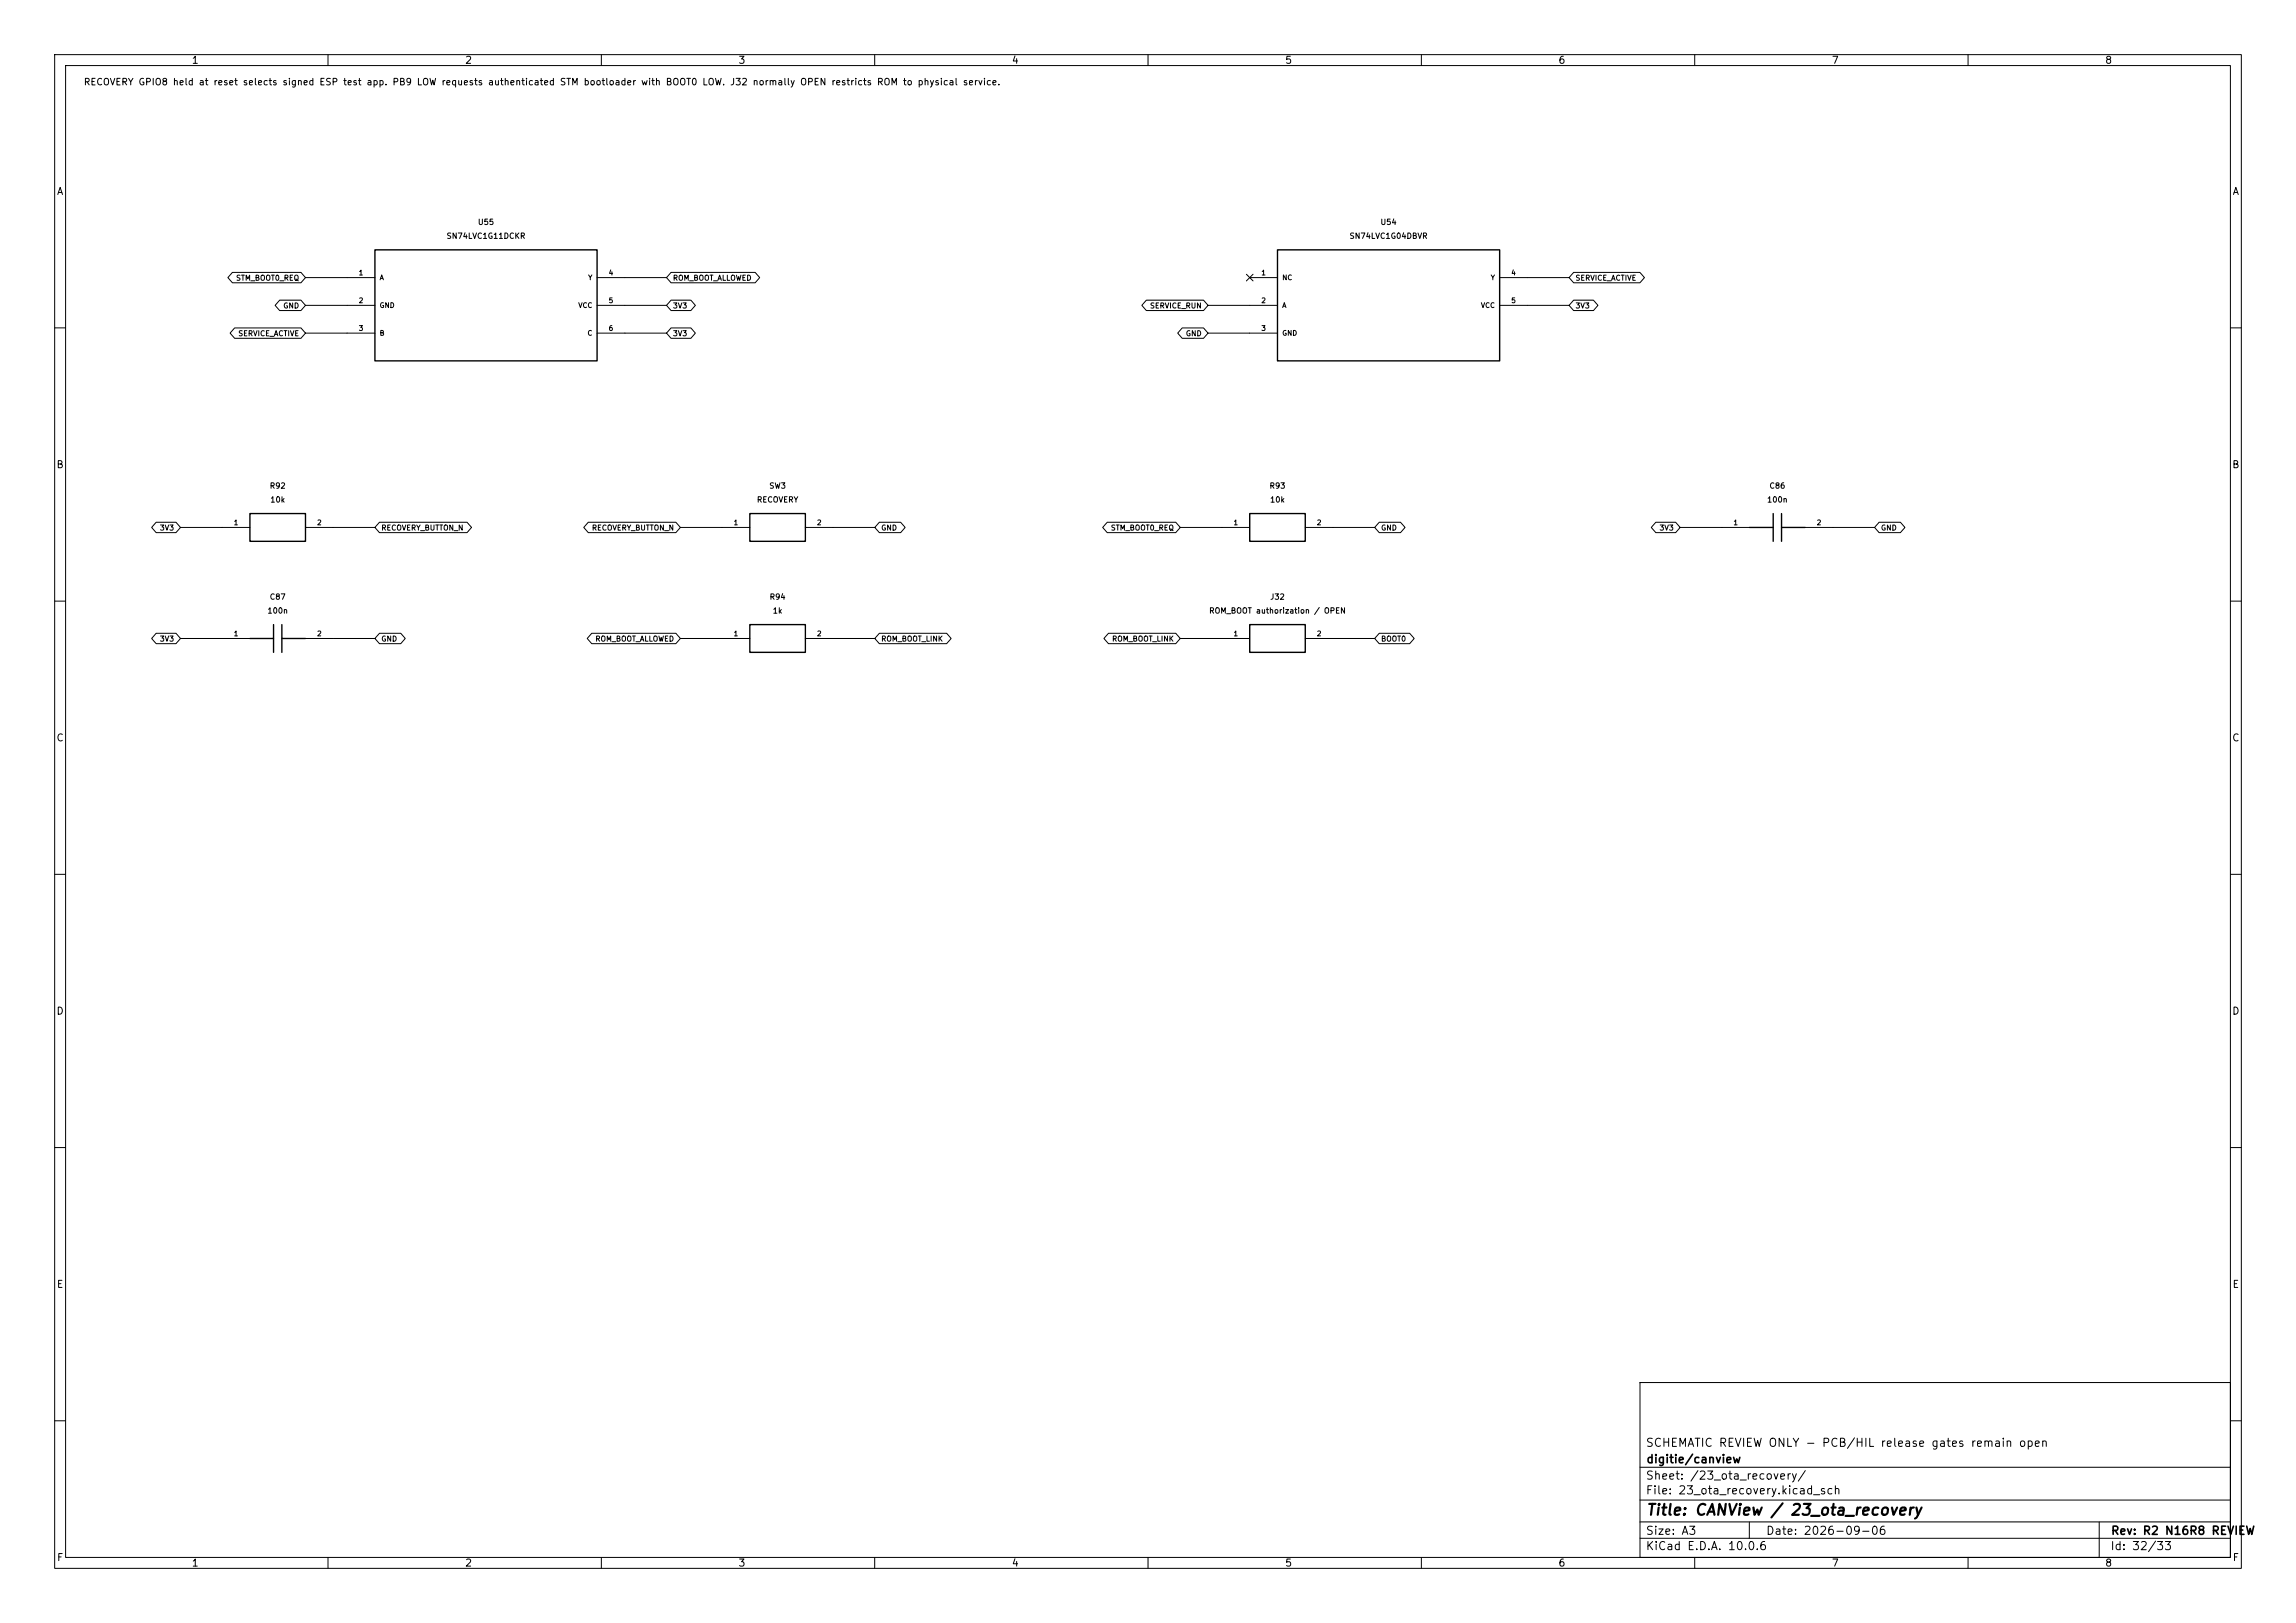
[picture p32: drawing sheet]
<svg xmlns="http://www.w3.org/2000/svg" width="420mm" height="297mm" viewBox="0 0 420 297" stroke-linecap="round" stroke-linejoin="round" font-family="sans-serif">
<defs><g id="words">
<text font-size="2" x="301" y="277.8">Title: CANView / 23_ota_recovery</text>
<g font-size="1.5">
<text x="300.9" y="265.1">SCHEMATIC REVIEW ONLY - PCB/HIL release gates remain open</text>
<text x="301" y="268.1">digitie/canview</text>
<text x="300.9" y="273.8">File: 23_ota_recovery.kicad_sch</text>
<text x="300.9" y="271.1">Sheet: /23_ota_recovery/</text>
<text x="300.9" y="281.2">Size: A3</text>
<text x="322.9" y="281.2">Date: 2026-09-06</text>
<text x="386" y="281.2">Rev: R2 N16R8 REVIEW</text>
<text x="300.9" y="284">KiCad E.D.A. 10.0.6</text>
<text x="385.9" y="284">Id: 32/33</text>
</g>
<g font-size="1.3">
<text x="35" y="12">1</text>
<text x="85" y="12">2</text>
<text x="135" y="12">3</text>
<text x="185" y="12">4</text>
<text x="235" y="12">5</text>
<text x="285" y="12">6</text>
<text x="335" y="12">7</text>
<text x="385" y="12">8</text>
<text x="10.3" y="36">A</text>
<text x="408.3" y="36">A</text>
<text x="10.2" y="86">B</text>
<text x="408.2" y="86">B</text>
<text x="10.2" y="136">C</text>
<text x="408.2" y="136">C</text>
<text x="10.2" y="186">D</text>
<text x="408.2" y="186">D</text>
<text x="10.3" y="236">E</text>
<text x="408.3" y="236">E</text>
<text x="10.3" y="286">F</text>
<text x="35" y="287">1</text>
<text x="85" y="287">2</text>
<text x="135" y="287">3</text>
<text x="185" y="287">4</text>
<text x="235" y="287">5</text>
<text x="285" y="287">6</text>
<text x="335" y="287">7</text>
<text x="385" y="287">8</text>
<text x="408.3" y="286">F</text>
</g>
<text font-size="1.2" x="15.2" y="15.9">RECOVERY GPIO8 held at reset selects signed ESP test app. PB9 LOW requests authenticated STM bootloader with BOOT0 LOW. J32 normally OPEN restricts ROM to physical service.</text>
<g font-size="1">
<text x="87.3" y="41.4">U55</text>
<text x="252.4" y="41.4">U54</text>
<text x="81.6" y="43.9">SN74LVC1G11DCKR</text>
<text x="246.8" y="43.9">SN74LVC1G04DBVR</text>
<text x="43.1" y="51.6">STM_BOOT0_REQ</text>
<text x="123" y="51.6">ROM_BOOT_ALLOWED</text>
<text x="288.1" y="51.6">SERVICE_ACTIVE</text>
<text x="51.7" y="56.7">GND</text>
<text x="123" y="56.7">3V3</text>
<text x="210.3" y="56.7">SERVICE_RUN</text>
<text x="288.1" y="56.7">3V3</text>
<text x="43.5" y="61.7">SERVICE_ACTIVE</text>
<text x="123" y="61.7">3V3</text>
<text x="216.8" y="61.7">GND</text>
<text x="49.2" y="89.7">R92</text>
<text x="140.6" y="89.7">SW3</text>
<text x="232.1" y="89.7">R93</text>
<text x="323.6" y="89.7">C86</text>
<text x="49.3" y="92.2">10k</text>
<text x="138.4" y="92.2">RECOVERY</text>
<text x="232.2" y="92.2">10k</text>
<text x="323.1" y="92.2">100n</text>
<text x="29.1" y="97.3">3V3</text>
<text x="69.7" y="97.3">RECOVERY_BUTTON_N</text>
<text x="108.2" y="97.3">RECOVERY_BUTTON_N</text>
<text x="161.1" y="97.3">GND</text>
<text x="203.1" y="97.3">STM_BOOT0_REQ</text>
<text x="252.5" y="97.3">GND</text>
<text x="303.5" y="97.3">3V3</text>
<text x="344" y="97.3">GND</text>
<text x="48.8" y="112.5">100n</text>
<text x="49.2" y="110">C87</text>
<text x="140.7" y="110">R94</text>
<text x="141.3" y="112.5">1k</text>
<text x="221.1" y="112.5">ROM_BOOT authorization / OPEN</text>
<text x="232.2" y="110">J32</text>
<text x="29.1" y="117.6">3V3</text>
<text x="69.7" y="117.6">GND</text>
<text x="108.8" y="117.6">ROM_BOOT_ALLOWED</text>
<text x="161.1" y="117.6">ROM_BOOT_LINK</text>
<text x="203.3" y="117.6">ROM_BOOT_LINK</text>
<text x="252.5" y="117.6">BOOT0</text>
</g>
<g font-size=".9">
<text x="65.5" y="50.6">1</text>
<text x="69.4" y="51.5">A</text>
<text x="107.5" y="51.5">Y</text>
<text x="111.2" y="50.6">4</text>
<text x="230.6" y="50.6">1</text>
<text x="234.5" y="51.5">NC</text>
<text x="272.6" y="51.5">Y</text>
<text x="276.3" y="50.6">4</text>
<text x="65.5" y="55.7">2</text>
<text x="69.4" y="56.6">GND</text>
<text x="105.7" y="56.6">VCC</text>
<text x="111.2" y="55.7">5</text>
<text x="230.6" y="55.7">2</text>
<text x="234.5" y="56.6">A</text>
<text x="270.8" y="56.6">VCC</text>
<text x="276.3" y="55.7">5</text>
<text x="65.5" y="60.8">3</text>
<text x="69.4" y="61.6">B</text>
<text x="107.4" y="61.6">C</text>
<text x="111.2" y="60.8">6</text>
<text x="230.6" y="60.8">3</text>
<text x="234.5" y="61.6">GND</text>
<text x="42.7" y="96.3">1</text>
<text x="57.9" y="96.3">2</text>
<text x="134.1" y="96.3">1</text>
<text x="149.3" y="96.3">2</text>
<text x="225.5" y="96.3">1</text>
<text x="240.8" y="96.3">2</text>
<text x="317" y="96.3">1</text>
<text x="332.2" y="96.3">2</text>
<text x="42.7" y="116.6">1</text>
<text x="57.9" y="116.6">2</text>
<text x="134.1" y="116.6">1</text>
<text x="149.3" y="116.6">2</text>
<text x="225.5" y="116.6">1</text>
<text x="240.8" y="116.6">2</text>
</g>
</g></defs>
<g fill="none" stroke="#000" stroke-width=".18">
<path d="M10 10h400v277h-400zM12 12h396v273h-396zM60 10v2M110 10v2M160 10v2M210 10v2M260 10v2M310 10v2M360 10v2M42.5 49.8h12.5l.9 1-.9 1h-12.5l-.8-1zM51.2 54.9h3.8l.9 1-.9 .9h-3.8l-.9-.9zM55.9 50.8h12.7"/>
<path d="M55.9 55.9h12.7M109.2 50.8h12.7M109.2 55.9h12.7M122.8 49.8h15.3l.9 1-.9 1h-15.3l-.9-1zM122.8 54.9h3.6l.8 1-.8 .9h-3.6l-.9-.9zM209.7 54.9h10.4l.9 1-.9 .9h-10.4l-.8-.9zM221 55.9h12.7M228 50.2l1.2 1.2M228.6 50.8h5.1M229.2 50.2l-1.2 1.2M274.3 50.8h12.7M274.3 55.9h12.7"/>
<path d="M287.9 49.8h12.1l.8 1-.8 1h-12.1l-.9-1zM287.9 54.9h3.6l.8 1-.8 .9h-3.6l-.9-.9zM10 60h2M42.9 60h12.1l.9 1-.9 .9h-12.1l-.8-.9zM55.9 61h12.7M109.2 61h12.7M122.8 60h3.6l.8 1-.8 .9h-3.6l-.9-.9zM216.3 60h3.8l.9 1-.9 .9h-3.8l-.9-.9zM221 61h12.7M408 60h2M28.6 95.6h3.6l.8 .9-.8 1h-3.6l-.9-1zM33 96.5h12.7"/>
<path d="M55.9 96.5h12.7M69.4 95.6h16l.9 .9-.9 1h-16l-.8-1zM107.6 95.6h16l.9 .9-.9 1h-16l-.8-1zM124.5 96.5h12.7M147.3 96.5h12.7M160.9 95.6h3.8l.9 .9-.9 1h-3.8l-.9-1zM202.5 95.6h12.6l.8 .9-.8 1h-12.6l-.8-1zM215.9 96.5h12.7M238.8 96.5h12.7M252.3 95.6h3.9l.8 .9-.8 1h-3.9l-.8-1zM302.9 95.6h3.6l.8 .9-.8 1h-3.6l-.8-1zM307.3 96.5h12.7"/>
<path d="M330.2 96.5h12.7M343.7 95.6h3.9l.9 .9-.9 1h-3.9l-.8-1zM10 110h2M28.6 115.9h3.6l.8 .9-.8 1h-3.6l-.9-1zM33 116.8h12.7M55.9 116.8h12.7M69.4 115.9h3.9l.8 .9-.8 1h-3.9l-.8-1zM108.2 115.9h15.4l.9 .9-.9 1h-15.4l-.8-1zM124.5 116.8h12.7M147.3 116.8h12.7M160.9 115.9h12.3l.8 .9-.8 1h-12.3l-.9-1zM202.8 115.9h12.3l.8 .9-.8 1h-12.3l-.9-1z"/>
<path d="M215.9 116.8h12.7M238.8 116.8h12.7M252.3 115.9h5.6l.8 .9-.8 1h-5.6l-.8-1zM408 110h2M10 160h2M408 160h2M10 210h2M408 210h2M300 253h108v32h-108zM10 260h2M300 278.5h108M300 274.5h108"/>
<path d="M300 268.5h108M320 278.5v3M384 278.5v6.5M408 260h2M60 285v2M110 285v2M160 285v2M210 285v2M260 285v2M300 281.5h108M310 285v2M360 285v2"/>
</g>
<g fill="none" stroke="#000" stroke-width=".25">
<path d="M68.6 45.7h40.6v20.3h-40.6zM233.7 45.7h40.6v20.3h-40.6zM45.7 94h10.2v5.1h-10.2zM137.2 94h10.1v5.1h-10.1zM228.6 94h10.2v5.1h-10.2zM320 96.5h4.4M324.4 94v5.1M325.9 96.5h4.3M325.9 94v5.1M45.7 116.8h4.3M50 114.3v5.1M51.6 116.8h4.3"/>
<path d="M51.6 114.3v5.1M137.2 114.3h10.1v5.1h-10.1zM228.6 114.3h10.2v5.1h-10.2z"/>
</g>
<use href="#words"/>
</svg>
